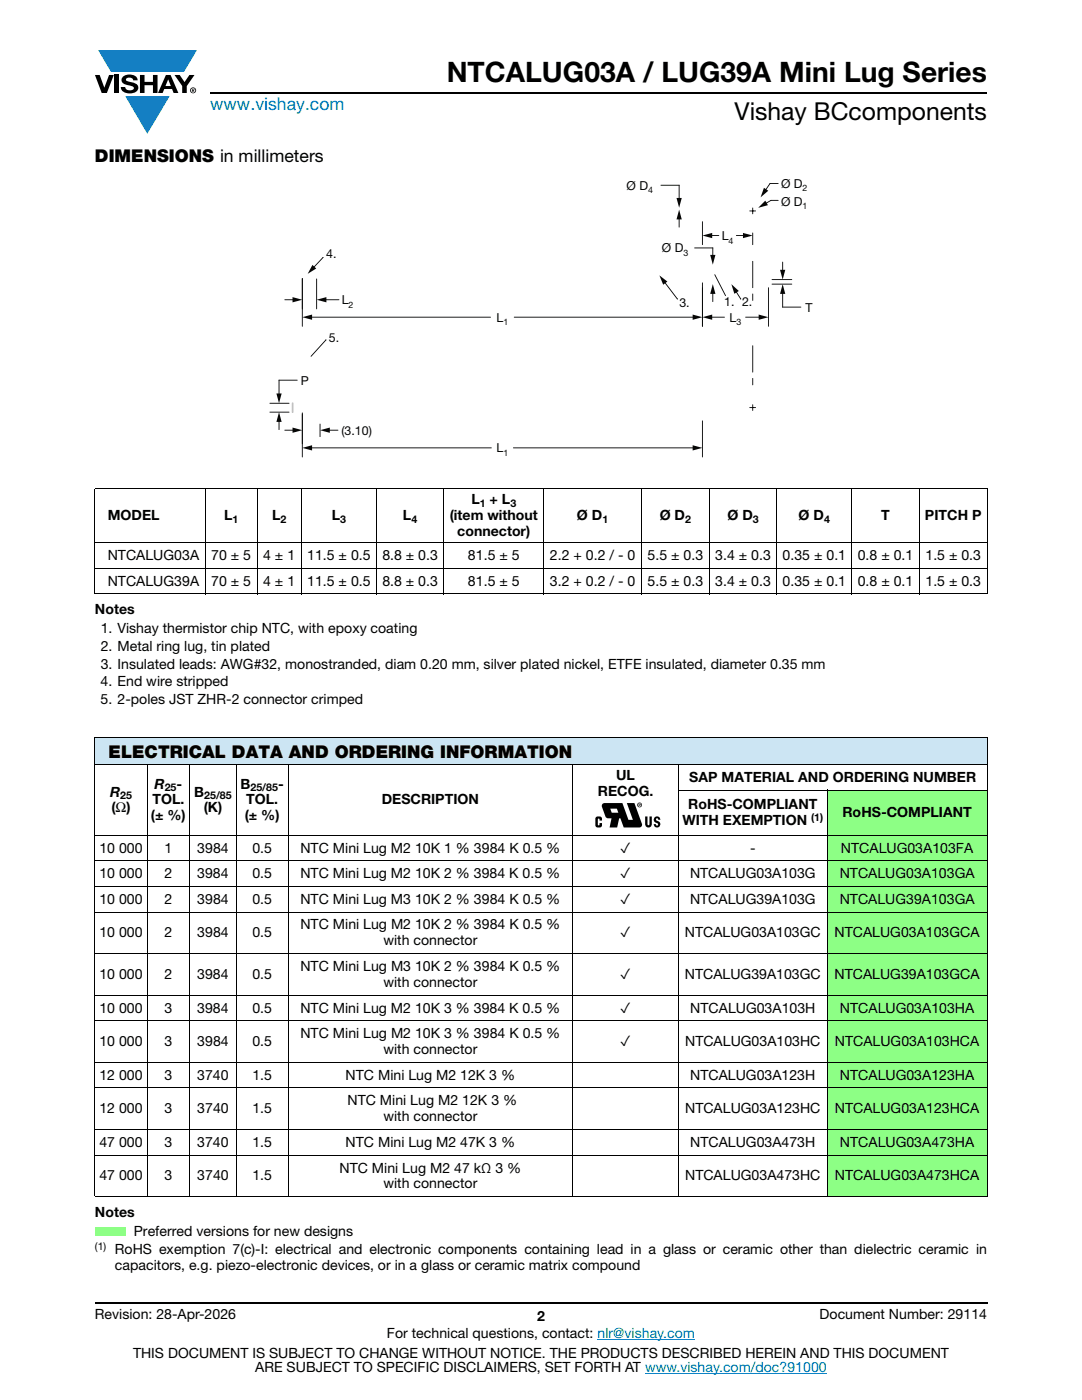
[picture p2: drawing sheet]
<svg xmlns="http://www.w3.org/2000/svg" width="216mm" height="279mm" viewBox="0 0 216 279" stroke-linecap="round" stroke-linejoin="round" font-family="sans-serif">
<defs><g id="words">
<text font-size="5.6" x="89.1" y="16.4">NTCALUG03A / LUG39A Mini Lug Series</text>
<text font-size="4.9" x="146.6" y="24">Vishay BCcomponents</text>
<text font-size="3.5" fill="#007ec4" x="42" y="21.9">www.vishay.com</text>
<g font-size="3.5">
<text x="18.9" y="32.3">DIMENSIONS in millimeters</text>
<text x="21.7" y="151.2">ELECTRICAL DATA AND ORDERING INFORMATION</text>
</g>
<g font-size="2.8">
<text x="94.1" y="100.6">L + L</text>
<text x="21.5" y="103.8">MODEL</text>
<text x="44.7" y="103.8">L</text>
<text x="54.3" y="103.8">L</text>
<text x="66.2" y="103.8">L</text>
<text x="80.4" y="103.8">L</text>
<text x="89.7" y="103.8">(item without</text>
<text x="91.2" y="107">connector)</text>
<text x="115.1" y="103.8">Ø D</text>
<text x="131.7" y="103.8">Ø D</text>
<text x="145.2" y="103.8">Ø D</text>
<text x="159.4" y="103.8">Ø D</text>
<text x="175.8" y="103.8">T</text>
<text x="184.6" y="103.8">PITCH P</text>
<text x="21.5" y="111.8">NTCALUG03A</text>
<text x="42.1" y="111.8">70 ± 5</text>
<text x="52.5" y="111.8">4 ± 1</text>
<text x="61.3" y="111.8">11.5 ± 0.5</text>
<text x="76.3" y="111.8">8.8 ± 0.3</text>
<text x="93.4" y="111.8">81.5 ± 5</text>
<text x="109.7" y="111.8">2.2 + 0.2 / - 0</text>
<text x="129.2" y="111.8">5.5 ± 0.3</text>
<text x="142.7" y="111.8">3.4 ± 0.3</text>
<text x="156.2" y="111.8">0.35 ± 0.1</text>
<text x="171.2" y="111.8">0.8 ± 0.1</text>
<text x="184.7" y="111.8">1.5 ± 0.3</text>
<text x="21.5" y="116.9">NTCALUG39A</text>
<text x="42.1" y="116.9">70 ± 5</text>
<text x="52.5" y="116.9">4 ± 1</text>
<text x="61.3" y="116.9">11.5 ± 0.5</text>
<text x="76.3" y="116.9">8.8 ± 0.3</text>
<text x="93.4" y="116.9">81.5 ± 5</text>
<text x="109.7" y="116.9">3.2 + 0.2 / - 0</text>
<text x="129.2" y="116.9">5.5 ± 0.3</text>
<text x="142.7" y="116.9">3.4 ± 0.3</text>
<text x="156.2" y="116.9">0.35 ± 0.1</text>
<text x="171.2" y="116.9">0.8 ± 0.1</text>
<text x="184.7" y="116.9">1.5 ± 0.3</text>
<text x="18.9" y="122.5">Notes</text>
<text x="20.1" y="126.4">1. Vishay thermistor chip NTC, with epoxy coating</text>
<text x="20.1" y="129.9">2. Metal ring lug, tin plated</text>
<text x="20.1" y="137">4. End wire stripped</text>
<text x="20.1" y="133.5">3. Insulated leads: AWG#32, monostranded, diam 0.20 mm, silver plated nickel, ETFE insulated, diameter 0.35 mm</text>
<text x="20.1" y="140.5">5. 2-poles JST ZHR-2 connector crimped</text>
<text x="122.9" y="155.7">UL</text>
<text x="21.9" y="159">R</text>
<text x="30.4" y="160.5">TOL.</text>
<text x="30.8" y="157.4">R</text>
<text x="35.2" y="157.4">-</text>
<text x="38.8" y="159">B</text>
<text x="48" y="157.4">B</text>
<text x="49.1" y="160.5">TOL.</text>
<text x="55.5" y="157.4">-</text>
<text x="76.2" y="160.5">DESCRIPTION</text>
<text x="119.3" y="158.9">RECOG.</text>
<text x="137.3" y="161.5">RoHS-COMPLIANT</text>
<text x="137.5" y="156.1">SAP MATERIAL AND ORDERING NUMBER</text>
<text x="22.2" y="162.1">(Ω)</text>
<text x="30.1" y="163.7">(± %)</text>
<text x="40.6" y="162.1">(K)</text>
<text x="48.8" y="163.7">(± %)</text>
<text x="136.2" y="164.7">WITH EXEMPTION</text>
<text x="168.1" y="163.1">RoHS-COMPLIANT</text>
<text x="19.8" y="170.1">10 000</text>
<text x="32.8" y="170.1">1</text>
<text x="39.3" y="170.1">3984</text>
<text x="50.4" y="170.1">0.5</text>
<text x="59.9" y="170.1">NTC Mini Lug M2 10K 1 % 3984 K 0.5 %</text>
<text x="123.8" y="170.1">✓</text>
<text x="149.7" y="170.1">-</text>
<text x="167.8" y="170.1">NTCALUG03A103FA</text>
<text x="19.8" y="175.3">10 000</text>
<text x="32.8" y="175.3">2</text>
<text x="39.3" y="175.3">3984</text>
<text x="50.4" y="175.3">0.5</text>
<text x="59.9" y="175.3">NTC Mini Lug M2 10K 2 % 3984 K 0.5 %</text>
<text x="123.8" y="175.3">✓</text>
<text x="137.7" y="175.3">NTCALUG03A103G</text>
<text x="167.6" y="175.3">NTCALUG03A103GA</text>
<text x="19.8" y="180.4">10 000</text>
<text x="32.8" y="180.4">2</text>
<text x="39.3" y="180.4">3984</text>
<text x="50.4" y="180.4">0.5</text>
<text x="59.9" y="185.5">NTC Mini Lug M2 10K 2 % 3984 K 0.5 %</text>
<text x="59.9" y="180.4">NTC Mini Lug M3 10K 2 % 3984 K 0.5 %</text>
<text x="123.8" y="180.4">✓</text>
<text x="137.7" y="180.4">NTCALUG39A103G</text>
<text x="167.6" y="180.4">NTCALUG39A103GA</text>
<text x="19.8" y="187.1">10 000</text>
<text x="32.8" y="187.1">2</text>
<text x="39.3" y="187.1">3984</text>
<text x="50.4" y="187.1">0.5</text>
<text x="76.5" y="188.7">with connector</text>
<text x="123.8" y="187.1">✓</text>
<text x="136.7" y="187.1">NTCALUG03A103GC</text>
<text x="166.5" y="187.1">NTCALUG03A103GCA</text>
<text x="19.8" y="195.4">10 000</text>
<text x="32.8" y="195.4">2</text>
<text x="39.3" y="195.4">3984</text>
<text x="50.4" y="195.4">0.5</text>
<text x="59.9" y="193.8">NTC Mini Lug M3 10K 2 % 3984 K 0.5 %</text>
<text x="76.5" y="197">with connector</text>
<text x="123.8" y="195.4">✓</text>
<text x="136.7" y="195.4">NTCALUG39A103GC</text>
<text x="166.5" y="195.4">NTCALUG39A103GCA</text>
<text x="19.8" y="202.1">10 000</text>
<text x="32.8" y="202.1">3</text>
<text x="39.3" y="202.1">3984</text>
<text x="50.4" y="202.1">0.5</text>
<text x="59.9" y="202.1">NTC Mini Lug M2 10K 3 % 3984 K 0.5 %</text>
<text x="123.8" y="202.1">✓</text>
<text x="137.7" y="202.1">NTCALUG03A103H</text>
<text x="167.6" y="202.1">NTCALUG03A103HA</text>
<text x="19.8" y="208.8">10 000</text>
<text x="32.8" y="208.8">3</text>
<text x="39.3" y="208.8">3984</text>
<text x="50.4" y="208.8">0.5</text>
<text x="59.9" y="207.2">NTC Mini Lug M2 10K 3 % 3984 K 0.5 %</text>
<text x="123.8" y="208.8">✓</text>
<text x="136.7" y="208.8">NTCALUG03A103HC</text>
<text x="166.6" y="208.8">NTCALUG03A103HCA</text>
<text x="19.8" y="215.5">12 000</text>
<text x="32.8" y="215.5">3</text>
<text x="39.3" y="215.5">3740</text>
<text x="50.4" y="215.5">1.5</text>
<text x="69" y="215.5">NTC Mini Lug M2 12K 3 %</text>
<text x="76.5" y="210.4">with connector</text>
<text x="137.7" y="215.5">NTCALUG03A123H</text>
<text x="167.6" y="215.5">NTCALUG03A123HA</text>
<text x="69.3" y="220.6">NTC Mini Lug M2 12K 3 %</text>
<text x="19.8" y="222.2">12 000</text>
<text x="32.8" y="222.2">3</text>
<text x="39.3" y="222.2">3740</text>
<text x="50.4" y="222.2">1.5</text>
<text x="76.5" y="223.8">with connector</text>
<text x="136.7" y="222.2">NTCALUG03A123HC</text>
<text x="166.6" y="222.2">NTCALUG03A123HCA</text>
<text x="19.8" y="228.9">47 000</text>
<text x="32.8" y="228.9">3</text>
<text x="39.3" y="228.9">3740</text>
<text x="50.4" y="228.9">1.5</text>
<text x="67.8" y="234">NTC Mini Lug M2 47 kΩ 3 %</text>
<text x="69" y="228.9">NTC Mini Lug M2 47K 3 %</text>
<text x="137.7" y="228.9">NTCALUG03A473H</text>
<text x="167.6" y="228.9">NTCALUG03A473HA</text>
<text x="19.8" y="235.6">47 000</text>
<text x="32.8" y="235.6">3</text>
<text x="39.3" y="235.6">3740</text>
<text x="50.4" y="235.6">1.5</text>
<text x="76.5" y="237.2">with connector</text>
<text x="136.7" y="235.6">NTCALUG03A473HC</text>
<text x="166.6" y="235.6">NTCALUG03A473HCA</text>
<text x="18.9" y="242.8">Notes</text>
<text x="22.9" y="250.2">RoHS exemption 7(c)-I: electrical and electronic components containing lead in a glass or ceramic other than dielectric ceramic in</text>
<text x="26.7" y="246.7">Preferred versions for new designs</text>
<text x="22.9" y="253.4">capacitors, e.g. piezo-electronic devices, or in a glass or ceramic matrix compound</text>
<text x="18.9" y="263.3">Revision: 28-Apr-2026</text>
<text x="107.2" y="263.6">2</text>
<text x="163.6" y="263.3">Document Number: 29114</text>
<text x="77.2" y="267.1">For technical questions, contact: nlr@vishay.com</text>
<text x="26.5" y="271">THIS DOCUMENT IS SUBJECT TO CHANGE WITHOUT NOTICE. THE PRODUCTS DESCRIBED HEREIN AND THIS DOCUMENT</text>
<text x="50.9" y="273.8">ARE SUBJECT TO SPECIFIC DISCLAIMERS, SET FORTH AT www.vishay.com/doc?91000</text>
</g>
<g font-size="2.5" fill="#050504">
<text x="125" y="37.9">Ø D</text>
<text x="155.9" y="41.1">Ø D</text>
<text x="155.9" y="37.5">Ø D</text>
<text x="144" y="47.9">L</text>
<text x="65.1" y="51.4">4.</text>
<text x="132.1" y="50.4">Ø D</text>
<text x="68.2" y="60.7">L</text>
<text x="99.1" y="64.2">L</text>
<text x="135.6" y="61.3">3.</text>
<text x="144.5" y="61.1">1. 2.</text>
<text x="145.6" y="64.2">L</text>
<text x="160.7" y="62.2">T</text>
<text x="65.6" y="68.3">5.</text>
<text x="60" y="76.8">P</text>
<text x="68.1" y="86.8">(3.10)</text>
<text x="99.1" y="90.3">L</text>
</g>
<g font-size="2.1">
<text x="95.7" y="101.2">1</text>
<text x="101.8" y="101.2">3</text>
<text x="46.4" y="104.3">1</text>
<text x="56" y="104.3">2</text>
<text x="67.9" y="104.3">3</text>
<text x="82.1" y="104.3">4</text>
<text x="120.2" y="104.3">1</text>
<text x="136.7" y="104.3">2</text>
<text x="150.2" y="104.3">3</text>
<text x="164.4" y="104.3">4</text>
<text x="24" y="159.5">25</text>
<text x="32.9" y="157.9">25</text>
<text x="40.7" y="159.5">25/85</text>
<text x="50" y="157.9">25/85</text>
<text x="161.9" y="163.9">(1)</text>
<text x="18.9" y="249.4">(1)</text>
</g>
<g font-size="1.8" fill="#050504">
<text x="129.3" y="38.6">4</text>
<text x="160.2" y="41.8">1</text>
<text x="160.2" y="38.2">2</text>
<text x="136.4" y="51.1">3</text>
<text x="145.4" y="48.6">4</text>
<text x="69.6" y="61.4">2</text>
<text x="100.4" y="64.9">1</text>
<text x="146.9" y="64.9">3</text>
<text x="100.4" y="91">1</text>
</g>
</g></defs>
<g fill="#147fc3">
<path d="M19.6 10h19.7l-2.6 4.3h-1.1h-13.5z"/>
<path d="M25 19.2h8.9l-4.5 7.5z"/>
</g>
<g fill="#000">
<path d="M18.9 15h1l.9 2.5 1-2.5h.9l-1.4 3.6h-1zM22.9 15h.9v3.6h-.9zM24.6 15.3a2.1 2.1 0 0 1 2.8 .3l.1 .4h-.9a.79 .79 0 0 0-.7-.5 .79 .79 0 0 0-.8 .4l.3 .3 1 .2a1.08 1.08 0 0 1 1.2 1 1.08 1.08 0 0 1-1.1 1.2 1.73 1.73 0 0 1-2.4-1.2h.9a.96 .96 0 0 0 .8 .6 .96 .96 0 0 0 .9-.4 1.31 1.31 0 0 0-1.2-.6 1.03 1.03 0 0 1-1.1-.6 1.03 1.03 0 0 1 .2-1.1zM27.9 15h.9v1.3h1.7v-1.3h.9v3.6h-.9v-1.6h-1.7v1.6h-.9zM34.8 15h1.1l.9 1.4 1-1.4h1l-1.5 2.2v1.4h-.9v-1.4z"/>
<path d="M33.6 15.9l.5 1.3h-1.1zM33.1 15l-1.6 3.6h1l.3-.8h1.5l.3 .8h1l-1.6-3.6z"/>
<path d="M38.4 17.8h.2v.2h-.2zM38.3 17.7v.7h.1v-.3l.4 .3-.2-.3 .2-.2-.1-.2z"/>
<path d="M38.1 18a.46 .46 0 0 1 .9 0 .46 .46 0 0 1-.9 0zM37.9 18a.6 .6 0 0 0 1.2 0 .6 .6 0 0 0-1.2 0z"/>
</g>
<path d="M42 18.6h155M18.9 260h178.1" fill="none" stroke="#000" stroke-width=".36"/>
<path d="M119.2 267.3h19.5M128.7 274h36.3" fill="none" stroke="#007ec4" stroke-width=".2"/>
<path d="M18.9 147.1h178.1v5.5h-178.1z" fill="#cce5f3"/>
<g fill="#8dff85">
<path d="M165.1 157.7h31.9v9h-31.9z"/>
<path d="M165.1 166.7h31.9v5.1h-31.9z"/>
<path d="M165.1 171.8h31.9v5.1h-31.9z"/>
<path d="M165.1 176.9h31.9v5.1h-31.9z"/>
<path d="M165.1 182h31.9v8.3h-31.9z"/>
<path d="M165.1 190.3h31.9v8.3h-31.9z"/>
<path d="M165.1 198.6h31.9v5.1h-31.9z"/>
<path d="M165.1 203.7h31.9v8.3h-31.9z"/>
<path d="M165.1 212h31.9v5.1h-31.9z"/>
<path d="M165.1 217.1h31.9v8.3h-31.9z"/>
<path d="M165.1 225.4h31.9v5.1h-31.9z"/>
<path d="M165.1 230.5h31.9v8.3h-31.9z"/>
</g>
<g fill="none" stroke="#000" stroke-width=".2">
<path d="M18.9 97.5h178.1M18.9 97.6v20.8M41 97.4v21.2M51.3 97.4v21.2M60.2 97.4v21.2M75.1 97.4v21.2M88.6 97.4v21.2M108.5 97.4v21.2M128 97.4v21.2M141.5 97.4v21.2M155 97.4v21.2M169.9 97.4v21.2"/>
<path d="M183.5 97.4v21.2M197 97.6v20.8M18.9 108.3h178.1M18.9 113.4h178.1M18.9 118.5h178.1M18.9 147.1h178.1M18.9 152.6h95.3M18.9 147.2v5.3M18.9 152.7v13.9M29.3 152.5v86.4M37.9 152.5v86.4M47.1 152.5v86.4"/>
<path d="M57.5 152.5v86.4M114.3 152.5v86.4M114.3 152.6h21M135.3 157.7h61.7M135.4 152.5v5.1M135.4 157.8v81.1M135.5 152.6h61.5M165.1 157.6v81.3M197 147.2v5.3M197 152.7v4.9M197 157.8v80.9M18.9 166.7h178.1"/>
<path d="M18.9 171.8h178.1M18.9 176.9h178.1M18.9 166.8v71.9M18.9 182h178.1M18.9 190.3h178.1M18.9 198.6h178.1M18.9 203.7h178.1M18.9 212h178.1M18.9 217.1h178.1M18.9 225.4h178.1M18.9 230.5h178.1M18.9 238.8h178.1"/>
</g>
<g fill="#050504">
<path d="M65 67.8l.1 .1-3.1 3.3z"/>
<path d="M64.4 51.3l.1 .2-2.1 2.1z"/>
<path d="M62.3 52.9l.8 .7-1.7 1.1z"/>
<path d="M132.5 56.1l2.7 3.6z"/>
<path d="M131.6 55l1.6 1.2-.9 .6z"/>
<path d="M146.7 58l1.2 1.7z"/>
<path d="M145.9 56.7l1.5 1.4-.9 .5z"/>
<path d="M142.6 54.8l2.2 4.3z"/>
<path d="M55.6 83.8h.2l-.1 2z"/>
<path d="M55.7 82.3l.5 1.9h-1z"/>
<path d="M55.6 75.8l.2 .1-.1 3.1z"/>
<path d="M55.2 78.5h1l-.5 2z"/>
<path d="M55.6 75.8l3.8 .1-3.7 .1z"/>
<path d="M53.8 80.4l4 .1-3.9 .1z"/>
<path d="M53.8 82.2l4 .1h-3.9z"/>
<path d="M150.1 52.1l.1 5.4 .1-5.3zM150.1 58.6l.1 1.4 .1-1.3z"/>
<path d="M150.1 68.9l.1 5.4 .1-5.3zM150.1 75.5l.1 1.4 .1-1.4z"/>
<path d="M145 59.6l.2 .1zM147.7 59.6l.2 .1zM135.1 59.6l.1 .1zM64.4 51.3l.1 .2zM65 67.8l.1 .1z"/>
<path d="M150.1 41.5l.1 .7 .1-.7zM149.6 42v.2l.7-.1zM150.1 42l.1 .8 .1-.7zM150.1 42l.1 .2 .7-.1zM150.1 80.7l.1 .7 .1-.6zM149.6 81.3v.1l.7-.1zM150.1 81.3l.1 .7 .1-.7zM150.1 81.3l.1 .1 .7-.1z"/>
</g>
<path d="M58.3 80.4l.3 .1v1.8l-.2 .1-.2-.1z" fill="#c0bfbf"/>
<g fill="#050504">
<path d="M65.4 85.8l2.1 .1h-2z"/>
<path d="M63.9 85.9l1.9-.6v1.1z"/>
<path d="M56.8 85.8l2 .1h-2z"/>
<path d="M58.4 85.3l1.9 .6-1.9 .5z"/>
<path d="M63.8 84.6h.2l-.1 2.6z"/>
<path d="M60.3 82.6h.1l-.1 6z"/>
<path d="M61.9 89.3l36.2 .1-36.2 .1z"/>
<path d="M60.3 89.4l2-.5v1z"/>
<path d="M102.4 89.3l36.3 .1-36.2 .1z"/>
<path d="M138.2 88.9l2 .5-2 .5z"/>
<path d="M60.3 82.3l.1 .1-.1 8.9z"/>
<path d="M140.1 83.9l.2 .1-.1 7.3z"/>
<path d="M141.7 46.9l1.8 .1-1.7 .1z"/>
<path d="M140.2 47l1.9-.5v1z"/>
<path d="M146.9 46.9l1.8 .1-1.8 .1z"/>
<path d="M148.3 46.5l1.9 .5-1.9 .5z"/>
<path d="M150.1 46.4l.2 .1-.1 2.4z"/>
<path d="M140.1 44.2l.2 .1-.1 4.6z"/>
<path d="M135.5 43.4h.1l-.1 2z"/>
<path d="M135.5 41.8l.5 2h-1z"/>
<path d="M135.5 36.9l.1 .1-.1 3z"/>
<path d="M135 39.5h1l-.5 2z"/>
<path d="M131.8 36.9l3.8 .1-3.7 .1z"/>
<path d="M153.6 36.5l1.8 .1-1.7 .1z"/>
<path d="M153.6 36.6l.1 .1-1.1 1.4z"/>
<path d="M152.4 37.5l.9 .6-1.5 1.3z"/>
<path d="M153.8 39.9l1.6 .1-1.6 .1z"/>
<path d="M152.6 40.6l1.3-.7-1.2 .9z"/>
<path d="M152.7 40l.5 .9-1.9 .6z"/>
<path d="M64.7 59.8h3l-2.9 .1z"/>
<path d="M63.2 59.8l1.9-.5v1z"/>
<path d="M56.8 59.8h2l-2 .1z"/>
<path d="M58.4 59.3l1.9 .5-1.9 .5z"/>
<path d="M63.1 55.6l.2 .1-.1 6z"/>
<path d="M60.3 55.5l.1 .1-.1 6.1z"/>
<path d="M156.1 52.3h.2l-.1 2z"/>
<path d="M155.6 53.8h1.1l-.5 2z"/>
<path d="M156.1 58.2l.2 .1-.1 3.1z"/>
<path d="M156.2 56.7l.5 2h-1.1z"/>
<path d="M156.1 61.2l3.8 .1-3.7 .1z"/>
<path d="M154 55.7l4.1 .1-4 .1z"/>
<path d="M154 56.6l4.1 .1-4 .1z"/>
<path d="M142.2 58.2l.1 .1-.1 2z"/>
<path d="M142.2 56.7l.6 2h-1.1z"/>
<path d="M142.2 49.4l.1 .1-.1 1.8z"/>
<path d="M141.7 50.9h1.1l-.6 1.9z"/>
<path d="M138.5 49.4l3.8 .1-3.7 .1z"/>
<path d="M61.9 63.2l36.1 .1-36.1 .1z"/>
<path d="M60.3 63.3l2-.5v1z"/>
<path d="M102.6 63.2l36.1 .1-36.1 .1z"/>
<path d="M138.2 62.8l2 .5-2 .5z"/>
<path d="M60.3 55.5l.1 .1-.1 9.6z"/>
<path d="M140.1 57.4h.2l-.1 7.8z"/>
<path d="M148.7 63.2l3.1 .1-3 .1z"/>
<path d="M151.4 62.8l1.9 .5-1.9 .5z"/>
<path d="M141.7 63.2l2.9 .1-2.8 .1z"/>
<path d="M140.2 63.3l1.9-.5v1z"/>
<path d="M153.3 57.4h.1l-.1 7.8z"/>
<path d="M140.1 56.4l.2 .1-.1 8.7z"/>
</g>
<g fill="#000">
<path d="M118.9 163.1a.7 .7 0 0 1 .9-.2 .7 .7 0 0 1 .3 .9h-.5v-.4h-.3v1.2h.3v-.3h.5v.5a.75 .75 0 0 1-1.3-.1v-1.3zM128.7 162.9h.5v1.6l.2 .2 .2-.2v-1.6h.5l-.1 1.9a.67 .67 0 0 1-.7 .3 .67 .67 0 0 1-.6-.5zM130.7 163l.4-.1 .4 .1 .2 .3 .1 .3h-.5v-.2h-.3l-.1 .2 .1 .2a.74 .74 0 0 1 .8 .7l-.1 .3a.67 .67 0 0 1-1.2 0l-.1-.3h.5v.2h.4v-.3l-.1-.1a.74 .74 0 0 1-.8-.7z"/>
<path d="M121.8 161.4h1.3l.3 .8h-1.3zM120.3 160.4l-.2 .3v.3l.7 2 .3 .3h.9l-.4 1.8h1.5l.4-1.8h.3l.7 1.8h3.1l.4-.2 .1-.5-1.5-4.1h-1.5l1.2 3.3h-.9l-1.2-3.3h-3.6z"/>
<path d="M127.3 160.7a.36 .36 0 0 1 .7 0 .36 .36 0 0 1-.7 0zM127.1 160.7a.5 .5 0 0 0 1 0 .5 .5 0 0 0-1 0z"/>
<path d="M127.5 160.5l.2 .1h-.2zM127.4 160.4v.5l.1-.2 .3 .2-.1-.2 .1-.3z"/>
</g>
<path d="M18.9 244.8h6.1v1.8h-6.1z" fill="#8dff85"/>
<path d="M19.1 245h5.9" fill="none" stroke="#8dff85" stroke-width=".36"/>
<path d="M24.6 245h.4v1.6h-.4z" fill="#8dff85"/>
<path d="M18.9 246.4h5.9" fill="none" stroke="#8dff85" stroke-width=".36"/>
<path d="M18.9 244.8h.4v1.6h-.4z" fill="#8dff85"/>
<use href="#words"/>
</svg>
